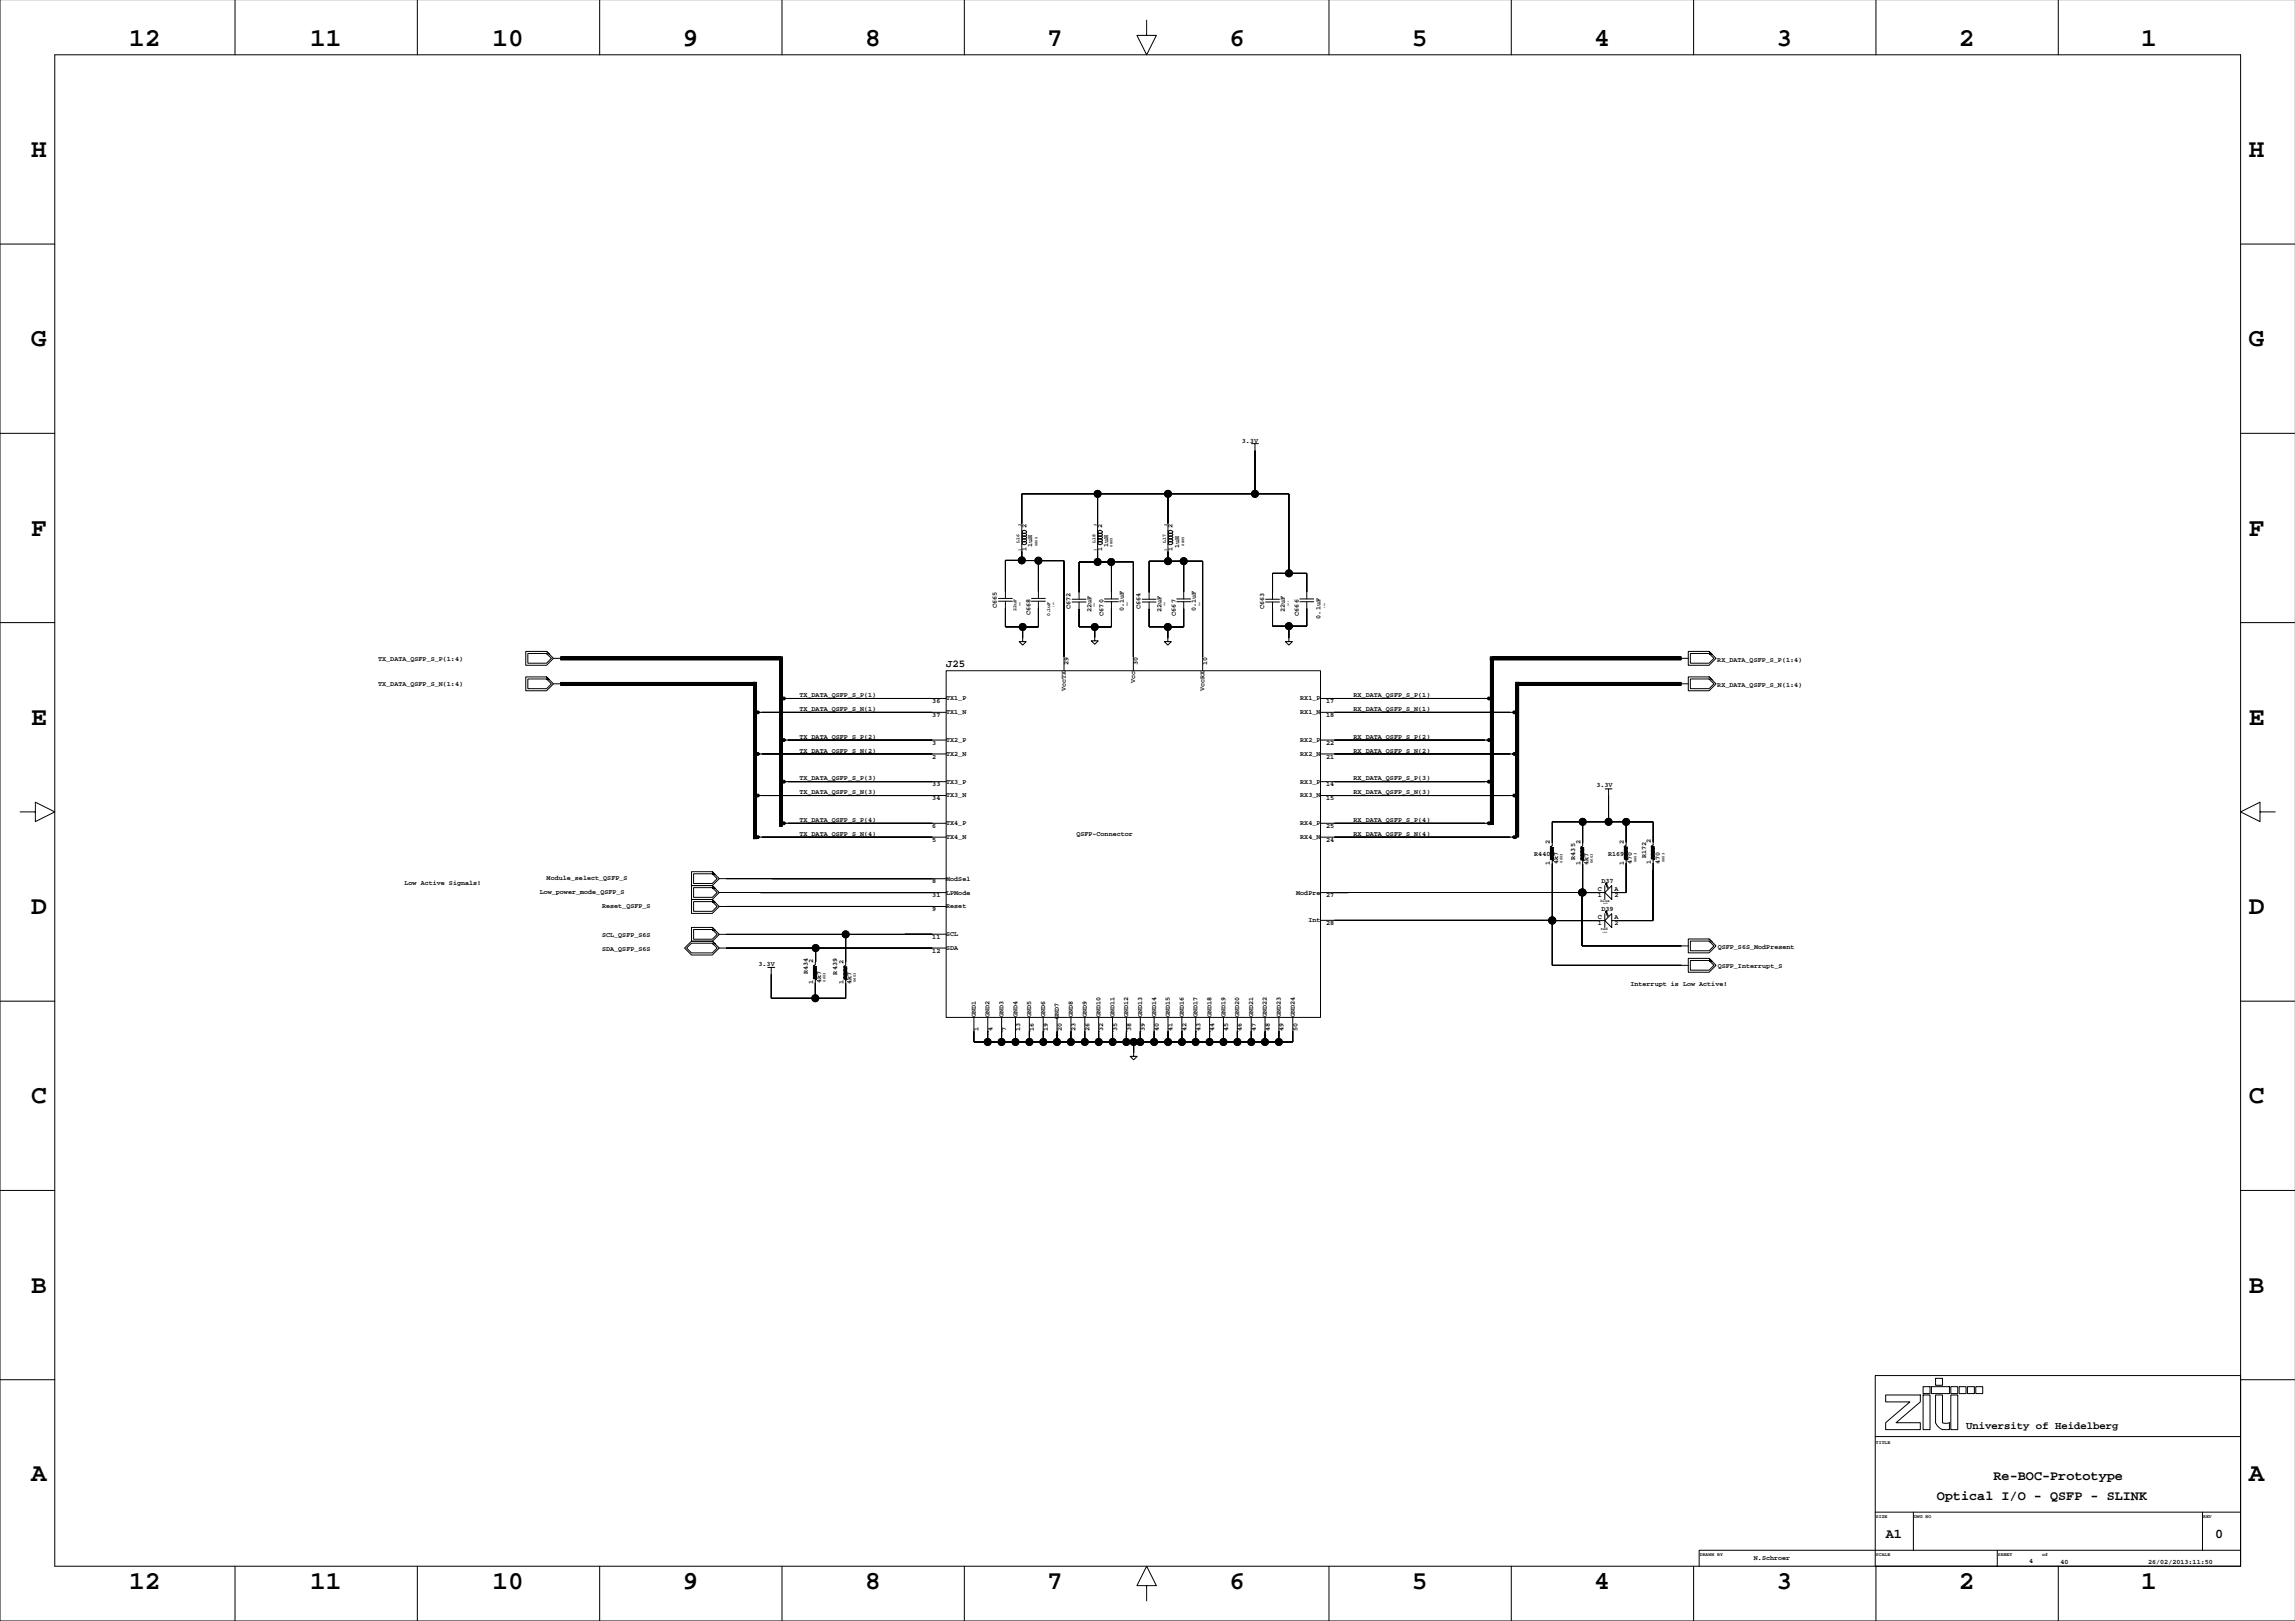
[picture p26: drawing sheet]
<svg xmlns="http://www.w3.org/2000/svg" width="841mm" height="594mm" viewBox="0 0 841 594" stroke-linecap="round" stroke-linejoin="round" font-family="sans-serif">
<defs><g id="words">
<g font-size="9.5">
<text x="47.4" y="16.9">12</text>
<text x="113.6" y="16.9">11</text>
<text x="180.4" y="16.9">10</text>
<text x="250.1" y="16.9">9</text>
<text x="316.9" y="16.9">8</text>
<text x="383.6" y="16.9">7</text>
<text x="450.4" y="16.9">6</text>
<text x="517.2" y="16.9">5</text>
<text x="584" y="16.9">4</text>
<text x="650.8" y="16.9">3</text>
<text x="717.6" y="16.9">2</text>
<text x="784.4" y="16.9">1</text>
<text x="11.4" y="57.5">H</text>
<text x="823.7" y="57.5">H</text>
<text x="11.4" y="126.9">G</text>
<text x="823.7" y="126.9">G</text>
<text x="11.4" y="196.2">F</text>
<text x="823.7" y="196.2">F</text>
<text x="11.4" y="265.5">E</text>
<text x="823.7" y="265.5">E</text>
<text x="11.4" y="334.8">D</text>
<text x="823.7" y="334.8">D</text>
<text x="11.4" y="404.2">C</text>
<text x="823.7" y="404.2">C</text>
<text x="11.4" y="473.5">B</text>
<text x="823.7" y="473.5">B</text>
<text x="11.4" y="542.3">A</text>
<text x="823.7" y="542.3">A</text>
<text x="47.4" y="582.2">12</text>
<text x="113.6" y="582.2">11</text>
<text x="180.4" y="582.2">10</text>
<text x="250.1" y="582.2">9</text>
<text x="316.9" y="582.2">8</text>
<text x="383.6" y="582.2">7</text>
<text x="450.4" y="582.2">6</text>
<text x="517.2" y="582.2">5</text>
<text x="584" y="582.2">4</text>
<text x="650.8" y="582.2">3</text>
<text x="717.6" y="582.2">2</text>
<text x="784.4" y="582.2">1</text>
</g>
<g font-size="4.9">
<text x="730.2" y="542.1">Re-BOC-Prototype</text>
<text x="709.5" y="549.4">Optical I/O - QSFP - SLINK</text>
<text x="690.8" y="563.4">A1</text>
<text x="811.4" y="563.4">0</text>
</g>
<g font-size="3.9">
<text x="346.6" y="244.3">J25</text>
<text x="720.2" y="523.5">University of Heidelberg</text>
</g>
<g font-size="2.5">
<text x="454.9" y="162.1">3.3V</text>
<text x="376" y="193.3" transform="rotate(-90 376 193.3)">2</text>
<text x="403.8" y="193.3" transform="rotate(-90 403.8 193.3)">2</text>
<text x="429.5" y="193.3" transform="rotate(-90 429.5 193.3)">2</text>
<text x="376" y="202" transform="rotate(-90 376 202)">1</text>
<text x="378" y="200.5" transform="rotate(-90 378 200.5)">1uH</text>
<text x="403.8" y="202" transform="rotate(-90 403.8 202)">1</text>
<text x="405.9" y="200.5" transform="rotate(-90 405.9 200.5)">1uH</text>
<text x="429.5" y="202" transform="rotate(-90 429.5 202)">1</text>
<text x="431.9" y="200.6" transform="rotate(-90 431.9 200.6)">1uH</text>
<text x="365.2" y="222.7" transform="rotate(-90 365.2 222.7)">C665</text>
<text x="377.5" y="225.3" transform="rotate(-90 377.5 225.3)">C668</text>
<text x="392.1" y="223" transform="rotate(-90 392.1 223)">C672</text>
<text x="399.8" y="224.1" transform="rotate(-90 399.8 224.1)">22uF</text>
<text x="404.3" y="225.5" transform="rotate(-90 404.3 225.5)">C670</text>
<text x="411.6" y="224" transform="rotate(-90 411.6 224)">0.1uF</text>
<text x="417.8" y="223" transform="rotate(-90 417.8 223)">C664</text>
<text x="425.4" y="224.1" transform="rotate(-90 425.4 224.1)">22uF</text>
<text x="430.7" y="225.5" transform="rotate(-90 430.7 225.5)">C667</text>
<text x="438.1" y="224" transform="rotate(-90 438.1 224)">0.1uF</text>
<text x="463" y="223" transform="rotate(-90 463 223)">C663</text>
<text x="470.6" y="224.1" transform="rotate(-90 470.6 224.1)">22uF</text>
<text x="475.8" y="225.5" transform="rotate(-90 475.8 225.5)">C666</text>
<text x="483.7" y="226.6" transform="rotate(-90 483.7 226.6)">0.1uF</text>
<text x="138.5" y="242.1">TX_DATA_QSFP_S_P(1:4)</text>
<text x="391.5" y="243.6" transform="rotate(-90 391.5 243.6)">29</text>
<text x="416.8" y="243.6" transform="rotate(-90 416.8 243.6)">30</text>
<text x="442.2" y="243.6" transform="rotate(-90 442.2 243.6)">10</text>
<text x="629.1" y="242.4">RX_DATA_QSFP_S_P(1:4)</text>
<text x="138.5" y="251.4">TX_DATA_QSFP_S_N(1:4)</text>
<text x="415.8" y="250.1" transform="rotate(-90 415.8 250.1)">Vcc</text>
<text x="629.1" y="251.7">RX_DATA_QSFP_S_N(1:4)</text>
<text x="292.9" y="255.3">TX_DATA_QSFP_S_P(1)</text>
<text x="341.5" y="257.6">36</text>
<text x="346.6" y="256.5">TX1_P</text>
<text x="390.4" y="253.1" transform="rotate(-90 390.4 253.1)">VccTX</text>
<text x="441.2" y="253.1" transform="rotate(-90 441.2 253.1)">VccRX</text>
<text x="476.3" y="256.5">RX1_P</text>
<text x="485.8" y="257.6">17</text>
<text x="495.8" y="255.4">RX_DATA_QSFP_S_P(1)</text>
<text x="292.9" y="260.3">TX_DATA_QSFP_S_N(1)</text>
<text x="341.5" y="262.6">37</text>
<text x="346.6" y="261.6">TX1_N</text>
<text x="476.3" y="261.6">RX1_N</text>
<text x="485.8" y="262.6">18</text>
<text x="495.8" y="260.5">RX_DATA_QSFP_S_N(1)</text>
<text x="292.9" y="270.6">TX_DATA_QSFP_S_P(2)</text>
<text x="292.9" y="275.7">TX_DATA_QSFP_S_N(2)</text>
<text x="341.5" y="272.8">3</text>
<text x="346.6" y="271.8">TX2_P</text>
<text x="476.3" y="271.8">RX2_P</text>
<text x="485.8" y="272.8">22</text>
<text x="495.8" y="270.6">RX_DATA_QSFP_S_P(2)</text>
<text x="495.8" y="275.6">RX_DATA_QSFP_S_N(2)</text>
<text x="341.5" y="277.9">2</text>
<text x="346.6" y="276.8">TX2_N</text>
<text x="476.3" y="276.8">RX2_N</text>
<text x="485.8" y="277.9">21</text>
<text x="292.9" y="285.9">TX_DATA_QSFP_S_P(3)</text>
<text x="346.6" y="287">TX3_P</text>
<text x="476.3" y="287">RX3_P</text>
<text x="495.8" y="285.7">RX_DATA_QSFP_S_P(3)</text>
<text x="292.9" y="290.9">TX_DATA_QSFP_S_N(3)</text>
<text x="341.5" y="293.1">34</text>
<text x="341.5" y="288">33</text>
<text x="346.6" y="292.1">TX3_N</text>
<text x="476.3" y="292.1">RX3_N</text>
<text x="485.8" y="293.1">15</text>
<text x="485.8" y="288">14</text>
<text x="495.8" y="290.9">RX_DATA_QSFP_S_N(3)</text>
<text x="584.8" y="288.4">3.3V</text>
<text x="292.9" y="301.1">TX_DATA_QSFP_S_P(4)</text>
<text x="341.5" y="303.3">6</text>
<text x="346.6" y="302.2">TX4_P</text>
<text x="476.3" y="302.2">RX4_P</text>
<text x="485.8" y="303.3">25</text>
<text x="495.8" y="301.2">RX_DATA_QSFP_S_P(4)</text>
<text x="292.9" y="306.2">TX_DATA_QSFP_S_N(4)</text>
<text x="341.5" y="308.3">5</text>
<text x="346.6" y="307.3">TX4_N</text>
<text x="394.3" y="306.1">QSFP-Connector</text>
<text x="476.3" y="307.3">RX4_N</text>
<text x="485.8" y="308.3">24</text>
<text x="495.8" y="306.2">RX_DATA_QSFP_S_N(4)</text>
<text x="567.8" y="309.2" transform="rotate(-90 567.8 309.2)">2</text>
<text x="578.9" y="309.3" transform="rotate(-90 578.9 309.3)">2</text>
<text x="594.8" y="309" transform="rotate(-90 594.8 309)">2</text>
<text x="604.7" y="308.9" transform="rotate(-90 604.7 308.9)">2</text>
<text x="562" y="313.6">R440</text>
<text x="567.8" y="316.8" transform="rotate(-90 567.8 316.8)">1</text>
<text x="570.7" y="316.6" transform="rotate(-90 570.7 316.6)">4k7</text>
<text x="577" y="314.9" transform="rotate(-90 577 314.9)">R435</text>
<text x="578.9" y="316.9" transform="rotate(-90 578.9 316.9)">1</text>
<text x="581.9" y="316.7" transform="rotate(-90 581.9 316.7)">4k7</text>
<text x="589.1" y="313.4">R169</text>
<text x="594.8" y="316.6" transform="rotate(-90 594.8 316.6)">1</text>
<text x="597.8" y="316.4" transform="rotate(-90 597.8 316.4)">470</text>
<text x="603" y="314.3" transform="rotate(-90 603 314.3)">R172</text>
<text x="604.7" y="316.6" transform="rotate(-90 604.7 316.6)">1</text>
<text x="608" y="316.3" transform="rotate(-90 608 316.3)">470</text>
<text x="200.2" y="322.3">Module_select_QSFP_S</text>
<text x="341.5" y="323.6">8</text>
<text x="346.6" y="322.6">ModSel</text>
<text x="586.6" y="323.3">D37</text>
<text x="148.2" y="324.3">Low Active Signals!</text>
<text x="197.7" y="327.4">Low_power_mode_QSFP_S</text>
<text x="341.5" y="328.7">31</text>
<text x="346.6" y="327.6">LPMode</text>
<text x="474.8" y="327.6">ModPre</text>
<text x="485.8" y="328.7">27</text>
<text x="585.3" y="326.3">C</text>
<text x="585.3" y="328.6">1</text>
<text x="591.4" y="326.3">A</text>
<text x="591.4" y="328.6">2</text>
<text x="220.5" y="332.5">Reset_QSFP_S</text>
<text x="341.5" y="333.7">9</text>
<text x="346.6" y="332.7">Reset</text>
<text x="586.6" y="333.6">D39</text>
<text x="479.3" y="337.8">Int</text>
<text x="485.8" y="338.8">28</text>
<text x="585.3" y="336.6">C</text>
<text x="585.3" y="338.9">1</text>
<text x="591.4" y="336.6">A</text>
<text x="591.4" y="338.9">2</text>
<text x="220.5" y="343.2">SCL_QSFP_S6S</text>
<text x="341.5" y="343.9">11</text>
<text x="346.6" y="342.9">SCL</text>
<text x="346.6" y="347.9">SDA</text>
<text x="629.2" y="347.4">QSFP_S6S_ModPresent</text>
<text x="220.5" y="348.2">SDA_QSFP_S6S</text>
<text x="277.9" y="354">3.3V</text>
<text x="297.8" y="352.8" transform="rotate(-90 297.8 352.8)">2</text>
<text x="308.9" y="352.9" transform="rotate(-90 308.9 352.9)">2</text>
<text x="341.5" y="349">12</text>
<text x="295.9" y="356.8" transform="rotate(-90 295.9 356.8)">R434</text>
<text x="306.7" y="356.9" transform="rotate(-90 306.7 356.9)">R439</text>
<text x="629.2" y="354.7">QSFP_Interrupt_S</text>
<text x="297.8" y="360.4" transform="rotate(-90 297.8 360.4)">1</text>
<text x="300.8" y="360.2" transform="rotate(-90 300.8 360.2)">4k7</text>
<text x="308.9" y="360.6" transform="rotate(-90 308.9 360.6)">1</text>
<text x="311.9" y="360.3" transform="rotate(-90 311.9 360.3)">4k7</text>
<text x="597.2" y="361.2">Interrupt is Low Active!</text>
<text x="357.4" y="372.6" transform="rotate(-90 357.4 372.6)">GND1</text>
<text x="358.4" y="377.7" transform="rotate(-90 358.4 377.7)">1</text>
<text x="362.5" y="372.6" transform="rotate(-90 362.5 372.6)">GND2</text>
<text x="363.5" y="377.7" transform="rotate(-90 363.5 377.7)">4</text>
<text x="367.6" y="372.6" transform="rotate(-90 367.6 372.6)">GND3</text>
<text x="368.6" y="377.7" transform="rotate(-90 368.6 377.7)">7</text>
<text x="372.7" y="372.6" transform="rotate(-90 372.7 372.6)">GND4</text>
<text x="373.7" y="377.7" transform="rotate(-90 373.7 377.7)">13</text>
<text x="377.7" y="372.6" transform="rotate(-90 377.7 372.6)">GND5</text>
<text x="378.8" y="377.7" transform="rotate(-90 378.8 377.7)">16</text>
<text x="382.8" y="372.6" transform="rotate(-90 382.8 372.6)">GND6</text>
<text x="383.8" y="377.7" transform="rotate(-90 383.8 377.7)">19</text>
<text x="387.9" y="373.2" transform="rotate(-90 387.9 373.2)">GND7</text>
<text x="388.9" y="377.7" transform="rotate(-90 388.9 377.7)">20</text>
<text x="393" y="372.6" transform="rotate(-90 393 372.6)">GND8</text>
<text x="394" y="377.7" transform="rotate(-90 394 377.7)">23</text>
<text x="398.1" y="372.6" transform="rotate(-90 398.1 372.6)">GND9</text>
<text x="399.1" y="377.7" transform="rotate(-90 399.1 377.7)">26</text>
<text x="403.1" y="372.6" transform="rotate(-90 403.1 372.6)">GND10</text>
<text x="404.2" y="377.7" transform="rotate(-90 404.2 377.7)">32</text>
<text x="408.2" y="372.6" transform="rotate(-90 408.2 372.6)">GND11</text>
<text x="409.2" y="377.7" transform="rotate(-90 409.2 377.7)">35</text>
<text x="413.3" y="372.6" transform="rotate(-90 413.3 372.6)">GND12</text>
<text x="414.3" y="377.7" transform="rotate(-90 414.3 377.7)">38</text>
<text x="418.4" y="372.6" transform="rotate(-90 418.4 372.6)">GND13</text>
<text x="419.4" y="377.7" transform="rotate(-90 419.4 377.7)">39</text>
<text x="423.5" y="372.6" transform="rotate(-90 423.5 372.6)">GND14</text>
<text x="424.5" y="377.7" transform="rotate(-90 424.5 377.7)">40</text>
<text x="428.5" y="372.6" transform="rotate(-90 428.5 372.6)">GND15</text>
<text x="429.5" y="377.7" transform="rotate(-90 429.5 377.7)">41</text>
<text x="433.6" y="372.6" transform="rotate(-90 433.6 372.6)">GND16</text>
<text x="434.6" y="377.7" transform="rotate(-90 434.6 377.7)">42</text>
<text x="438.7" y="372.6" transform="rotate(-90 438.7 372.6)">GND17</text>
<text x="439.7" y="377.7" transform="rotate(-90 439.7 377.7)">43</text>
<text x="443.8" y="372.6" transform="rotate(-90 443.8 372.6)">GND18</text>
<text x="444.8" y="377.7" transform="rotate(-90 444.8 377.7)">44</text>
<text x="448.9" y="372.6" transform="rotate(-90 448.9 372.6)">GND19</text>
<text x="449.9" y="377.7" transform="rotate(-90 449.9 377.7)">45</text>
<text x="453.9" y="372.6" transform="rotate(-90 453.9 372.6)">GND20</text>
<text x="454.9" y="377.7" transform="rotate(-90 454.9 377.7)">46</text>
<text x="459" y="372.6" transform="rotate(-90 459 372.6)">GND21</text>
<text x="460" y="377.7" transform="rotate(-90 460 377.7)">47</text>
<text x="464.1" y="372.6" transform="rotate(-90 464.1 372.6)">GND22</text>
<text x="465.1" y="377.7" transform="rotate(-90 465.1 377.7)">48</text>
<text x="469.2" y="372.6" transform="rotate(-90 469.2 372.6)">GND23</text>
<text x="470.2" y="377.7" transform="rotate(-90 470.2 377.7)">49</text>
<text x="474.2" y="372.6" transform="rotate(-90 474.2 372.6)">GND24</text>
<text x="475.3" y="377.7" transform="rotate(-90 475.3 377.7)">50</text>
<text x="642.5" y="571.6">N.Schroer</text>
<text x="743.3" y="572.6">4</text>
<text x="754.7" y="573">40</text>
<text x="786.9" y="573">26/02/2013:11:50</text>
</g>
<g font-size="1.8">
<text x="373.5" y="198.9" transform="rotate(-90 373.5 198.9)">L16</text>
<text x="401.2" y="198.9" transform="rotate(-90 401.2 198.9)">L18</text>
<text x="427" y="198.9" transform="rotate(-90 427 198.9)">L17</text>
<text x="372.3" y="223.8" transform="rotate(-90 372.3 223.8)">22uF</text>
<text x="384.6" y="225.7" transform="rotate(-90 384.6 225.7)">0.1uF</text>
<text x="687.2" y="528.9">TITLE</text>
<text x="687.2" y="555.8">SIZE</text>
<text x="701.1" y="555.8">DWG NO</text>
<text x="807" y="555.8">REV</text>
<text x="622.7" y="569.8">DRAWN BY</text>
<text x="687.2" y="569.8">SCALE</text>
<text x="731.9" y="569.8">SHEET</text>
<text x="748.1" y="569.8">of</text>
</g>
<g font-size="1.4">
<text x="373.9" y="192.6" transform="rotate(-90 373.9 192.6)">2</text>
<text x="401.7" y="192.6" transform="rotate(-90 401.7 192.6)">2</text>
<text x="427.5" y="192.6" transform="rotate(-90 427.5 192.6)">2</text>
<text x="373.9" y="202" transform="rotate(-90 373.9 202)">1</text>
<text x="380.1" y="200.1" transform="rotate(-90 380.1 200.1)">0805</text>
<text x="401.7" y="202" transform="rotate(-90 401.7 202)">1</text>
<text x="407.5" y="200.2" transform="rotate(-90 407.5 200.2)">0805</text>
<text x="427.5" y="202" transform="rotate(-90 427.5 202)">1</text>
<text x="433.8" y="199.8" transform="rotate(-90 433.8 199.8)">0805</text>
<text x="572.4" y="316" transform="rotate(-90 572.4 316)">0603</text>
<text x="583.5" y="316.1" transform="rotate(-90 583.5 316.1)">0603</text>
<text x="599.4" y="315.8" transform="rotate(-90 599.4 315.8)">0603</text>
<text x="609.7" y="315.8" transform="rotate(-90 609.7 315.8)">0603</text>
<text x="586.3" y="330.3">blue</text>
<text x="586.4" y="340.7">red</text>
<text x="302.4" y="359.6" transform="rotate(-90 302.4 359.6)">0603</text>
<text x="313.5" y="359.7" transform="rotate(-90 313.5 359.7)">0603</text>
</g>
<g font-size=".7">
<text x="413.1" y="222" transform="rotate(-90 413.1 222)">0603</text>
<text x="472.1" y="221.9" transform="rotate(-90 472.1 221.9)">1206</text>
<text x="373.8" y="222.1" transform="rotate(-90 373.8 222.1)">1206</text>
<text x="386.2" y="222.2" transform="rotate(-90 386.2 222.2)">0603</text>
<text x="401.1" y="222.3" transform="rotate(-90 401.1 222.3)">1206</text>
<text x="426.7" y="222" transform="rotate(-90 426.7 222)">1206</text>
<text x="439.7" y="222" transform="rotate(-90 439.7 222)">0603</text>
<text x="485.4" y="222.5" transform="rotate(-90 485.4 222.5)">0603</text>
<text x="587.2" y="331.2">1208</text>
<text x="587" y="341.7">1208</text>
</g>
</g></defs>
<g fill="none" stroke="#000" stroke-width=".37">
<path d="M0 -.1v593.8h840.7M86.1 0v20.1M152.9 0v20.1M219.7 0v20.1M286.4 0v20.1M353.2 0v20.1M420 7.4v5.6h3.6l-3.6 7.1-3.5-7.1h3.5M486.8 0v20.1M553.6 0v20.1M620.4 0v20.1M687.2 0v20.1M754 0v20.1"/>
<path d="M20.1 20.1h800.6v553.6h-800.6zM0 89.4h20.1M820.7 89.4h20M0 158.7h20.1M820.7 158.7h20M458.4 162.5h1.3v18.4M459.7 165h.1M459.7 162.5h1.3M374.3 198.4a.93 .93 0 0 0 .7 1.1 .93 .93 0 0 0 1.1-.6 .93 .93 0 0 0-1.2-.6 .93 .93 0 0 0-.6 1.1v5.9h6.1v13.9M374.3 198.4a.93 .93 0 0 1 .6-1.1 .93 .93 0 0 1 1.2 .6 .96 .96 0 0 1-1.5 .2 .96 .96 0 0 1 0-1.5 .96 .96 0 0 1 1.5 .3 .96 .96 0 0 1-1.5 .2 .96 .96 0 0 1 0-1.5 .96 .96 0 0 1 1.5 .3 .96 .96 0 0 1-1.5 .2 .96 .96 0 0 1 0-1.5 .96 .96 0 0 1 1.5 .2 .93 .93 0 0 1-1.1 .6 .93 .93 0 0 1-.7-1.1v-13.4h97.9v29.1M402.1 198.4a.93 .93 0 0 0 .6 1.1 .93 .93 0 0 0 1.1-.6 .93 .93 0 0 0-1.1-.6 .93 .93 0 0 0-.6 1.1v6.4M402.1 180.9v13.4a.93 .93 0 0 0 .6 1.1 .93 .93 0 0 0 1.1-.6 .96 .96 0 0 0-1.4-.2 .96 .96 0 0 0 0 1.5 .96 .96 0 0 0 1.4-.2 .96 .96 0 0 0-1.4-.3 .96 .96 0 0 0 0 1.5 .96 .96 0 0 0 1.4-.2 .96 .96 0 0 0-1.4-.3 .96 .96 0 0 0 0 1.5 .96 .96 0 0 0 1.4-.2 .93 .93 0 0 0-1.1-.6 .93 .93 0 0 0-.6 1.1"/>
<path d="M427.8 198.4a.93 .93 0 0 0 .7 1.1 .93 .93 0 0 0 1.1-.6 .93 .93 0 0 0-1.1-.6 .93 .93 0 0 0-.7 1.1v6.1M427.8 180.9v13.4a.93 .93 0 0 0 .7 1.1 .93 .93 0 0 0 1.1-.6 .96 .96 0 0 0-1.4-.2 .96 .96 0 0 0 0 1.5 .96 .96 0 0 0 1.4-.2 .96 .96 0 0 0-1.4-.3 .96 .96 0 0 0 0 1.5 .96 .96 0 0 0 1.4-.2 .96 .96 0 0 0-1.4-.3 .96 .96 0 0 0 0 1.5 .96 .96 0 0 0 1.4-.2 .93 .93 0 0 0-1.1-.6 .93 .93 0 0 0-.7 1.1M365.7 219.2h5.1M374.3 205.2h-6v14M377.8 219.2h5.1M380.4 205.4h9.4v40.3M392.7 219.5h5.1M395.3 215.1h.1M404.6 219.4h5.1M407 205.8h8.1v39.9M407.1 219.4v-13.6h-11.8v13.7M418.4 219.5h5.1"/>
<path d="M420.9 219.5v-14h19.6v40.2M431.1 219.4h5M433.6 205.5v13.9M463.6 219.5h5.1M476.1 219.4h5.1M478.7 219.4v-9.4h-12.6v9.5M0 228h20.1M200.2 239.4l.3 .2-.3-.2h-6.9v3.5h6.9l1.8-1.8-1.5-1.5M200.2 238.6l1 1-1-1h-7.6v5.1h7.6l2.5-2.6-1.5-1.5M365.7 220.2h5.1M368.3 220.2v9.4h6.3v5.4h-1.3l1.3 1.3 1.3-1.3h-1.3M374.6 233.7h.1"/>
<path d="M377.8 220.2h5.1M380.4 220.2v9.4h-5.8M392.7 220.5h5.1M395.3 220.5v9.1h5.7v5.1h-1.3l1.3 1.3 1.3-1.3h-1.3M401 233.4h.1M404.6 220.4h5.1M407.1 220.4v9.2h-6.1M418.4 220.5h5.1M420.9 220.5v9.1h6.9v5.4h-1.3l1.3 1.3 1.3-1.3h-1.3M427.8 233.7h.1M431.1 220.4h5M433.6 220.4v9.2h-5.8"/>
<path d="M463.6 220.5h5.1M472.1 233.7h.1M472.1 229.3v5.7h-1.2l1.2 1.3 1.3-1.3h-1.3M476.1 220.4h5.1M478.7 220.4v8.9h-12.6v-8.8M626 239.4l.3 .2-.3-.2h-6.8v3.5h6.8l1.8-1.8-1.5-1.5M626 238.6l1.1 1-1.1-1h-7.6v5.1h7.6l2.6-2.6-1.5-1.5M820.7 228h20M200.2 248.7l.3 .2-.3-.2h-6.9v3.5h6.9l1.8-1.7-1.5-1.6M200.2 247.9l1 1-1-1h-7.6v5.1h7.6l2.5-2.5-1.5-1.6M202.7 241.1h2.6M202.7 250.5h2.6"/>
<path d="M205.3 241.1h.1M205.3 250.5h.1M287.8 255.8h58.8M288.6 255.8h.1M346.6 245.7h137.1v126.9h-137.1zM483.7 255.8h61M543.9 255.8h.1M615.9 241.1h.1M615.9 250.5h.1M615.9 241.1h2.5M615.9 250.5h2.5M626 248.7l.3 .2-.3-.2h-6.8v3.5h6.8l1.8-1.7-1.5-1.6"/>
<path d="M626 247.9l1.1 1-1.1-1h-7.6v5.1h7.6l2.6-2.5-1.5-1.6M278.3 276.1h68.3M278.3 260.9h68.3M279.1 276.1h.1M279.1 260.9h.1M287.8 271.1h58.8M288.6 271.1h.1M483.7 276.1h70.3M483.7 271.1h61M483.7 260.9h70.3M543.9 271.1h.1M553.2 276.1h.1"/>
<path d="M553.2 260.9h.1M7.4 297.4h5.6v-3.6l7.1 3.6-7.1 3.5v-3.5M278.3 291.4h68.3M279.1 291.4h.1M287.8 286.3h58.8M288.6 286.3h.1M483.7 286.3h61M483.7 291.4h70.3M543.9 286.3h.1M553.2 291.4h.1M588 288.9h1.2v12.1M589.2 291.5h.1"/>
<path d="M589.2 288.9h1.3M827.9 297.4v-3.6l-7.2 3.6 7.2 3.5v-3.5h5.5M260.9 319.3l1 1-1-1h-7.6v5.1h7.6l2.6-2.6-1.6-1.5M278.3 306.6h68.3M279.1 306.6h.1M287.8 301.5h58.8M288.6 301.5h.1M483.7 306.6h70.3M483.7 301.5h61M543.9 301.5h.1M553.2 306.6h.1M579.7 301v8.8l-.7 .5 1.2 .3-1.2 .2 1.2 .3-1.2 .2 1.2 .3-1.2 .3 1.2 .2-1.2 .3 1.2 .2-1.2 .3 1.2 .2-1.2 .3 1.2 .2-1.2 .3 1.2 .2-1.2 .3 1.2 .3-1.2 .2 1.2 .3-.5 .2 .1 11.5"/>
<path d="M595.7 301v8.5l-.8 .5 1.3 .3-1.3 .3 1.3 .2-1.3 .3 1.3 .2-1.3 .3 1.3 .2-1.3 .3 1.3 .2-1.3 .3 1.3 .2-1.3 .3 1.3 .2-1.3 .3 1.3 .3-1.3 .2 1.3 .3-1.3 .2 1.3 .3-.5 .2v11.8h-5.3M605.6 305.9h.1M260.9 339.7l1 1-1-1h-7.6v5.1h7.6l2.6-2.6-1.6-1.5M260.9 320l.3 .3-.3-.3h-6.8v3.6h6.8l1.8-1.8-1.5-1.5M260.9 325.1l.3 .3-.3-.3h-6.8v3.6h6.8l1.8-1.8-1.5-1.5M260.9 324.4l1 1-1-1h-7.6v5h7.6l2.6-2.5-1.6-1.5M260.9 330.2l.3 .3-.3-.3h-6.8v3.6h6.8l1.8-1.8-1.5-1.5M260.9 329.5l1 1-1-1h-7.6v5.1h7.6l2.6-2.6-1.6-1.5M263.5 321.8l83.1 .1M263.5 326.9h83.1M263.5 332h83.1M266 321.8h.1"/>
<path d="M266 326.9h.1M266 332h.1M278.5 326.9h.1M483.7 337.1h84.9M493.9 326.9h.1M568.6 337.2h19.2M579.5 326.9v19.6h38.9M580.2 326.9h.1M587.8 337.2l2.6-2.5v5zM587.8 326.9l2.6-2.5v5.1zM587.8 326.9h-104.1M587.8 324.4v5.1"/>
<path d="M587.8 334.7v5M588.1 333.9l.8 1.8M588.1 323.6l.8 1.8M588.4 333.6l.7 1.8M588.4 323.4l.7 1.7M590.4 337.2h15.1l.1-22.1 .5-.3-1.3-.2 1.3-.3-1.3-.3 1.3-.2-1.3-.3 1.3-.2-1.3-.3 1.3-.2-1.3-.3 1.3-.2-1.3-.3 1.3-.2-1.3-.3 1.3-.2-1.3-.3 1.3-.3-1.3-.2 1.3-.3-1.3-.2 .8-.5v-8.5h-37v8.7l-.8 .5 1.3 .3-1.3 .2 1.3 .3-1.3 .2 1.3 .3-1.3 .2 1.3 .3-1.3 .2 1.3 .3-1.3 .3 1.3 .2-1.3 .3 1.3 .2-1.3 .3 1.3 .2-1.3 .3 1.3 .2-1.3 .3 1.3 .2-.5 .3v38.3h49.8M260.9 344.7l1 1-1-1h-7.6l-2.5 2.6 2.5 2.5h7.6l2.6-2.5-1.6-1.6M260.9 345.5l.3 .2-.3-.2h-7.6l-1.8 1.8 1.8 1.7h7.6l1.8-1.7-1.5-1.6M260.9 340.5l.3 .2-.3-.2h-6.8v3.5h6.8l1.8-1.8-1.5-1.5M263.5 347.3h83.1M266 347.3h.1M266 342.2h.1"/>
<path d="M282.5 356.9h.1M282.5 354.3h1.3M298.8 347.3v5l-.2 1-.7 .5 1.2 .3-1.2 .3 1.2 .2-1.2 .3 1.2 .2-1.2 .3 1.2 .2-1.2 .3 1.2 .2-1.2 .3 1.2 .2-1.2 .3 1.2 .2-1.2 .3 1.2 .3-1.2 .2 1.2 .3-1.2 .2 1.2 .3-.5 .2v6.7M309.8 342.2v11.3l-.8 .5 1.3 .2-1.3 .3 1.3 .2-1.3 .3 1.3 .2-1.3 .3 1.3 .2-1.3 .3 1.3 .2-1.3 .3 1.3 .3-1.3 .2 1.3 .3-1.3 .2 1.3 .3-1.3 .2 1.3 .3-1.3 .2 1.3 .3-.5 .2v6.6h-27.3v-11.3h-1.3M346.6 342.2h-83.1M615.9 346.5h.1M615.9 353.6h.1M626 344.7l.3 .2-.3-.2h-6.8v3.5h6.8l1.8-1.7-1.5-1.6M626 343.9l1.1 1-1.1-1h-7.6v5.1h7.6l2.6-2.5-1.5-1.6M626 351.8l.3 .2-.3-.2h-6.8v3.5h6.8l1.8-1.7-1.5-1.6M626 351l1.1 1-1.1-1h-7.6v5.1h7.6l2.6-2.5-1.5-1.6M0 366.7h20.1"/>
<path d="M356.7 372.6v9h116.9v-9M361.8 377.7h.1M361.8 372.6v5.1M361.8 377.7v3.9M366.9 377.7h.1M366.9 372.6v5.1M366.9 377.7v3.9M372 372.6v9M377.1 377.7h.1M377.1 372.6v5.1M377.1 377.7v3.9M382.1 377.7h.1"/>
<path d="M382.1 372.6v5.1M382.1 377.7l.1 3.9M387.2 377.7h.1M387.2 372.6v5.1M387.2 377.7v3.9M392.3 377.7h.1M392.3 372.6v5.1M392.3 377.7v3.9M397.4 372.6v9M402.4 377.7h.1M402.4 372.6v5.1M402.4 377.7l.1 3.9"/>
<path d="M407.5 377.7h.1M407.5 372.6v5.1M407.5 377.7l.1 3.9M412.6 377.7h.1M412.6 372.6v5.1M412.6 377.7v3.9M417.7 377.7h.1M417.7 372.6v5.1M417.7 377.7v3.9M422.8 372.6v9M427.8 377.7h.1M427.8 372.6v5.1"/>
<path d="M427.8 377.7l.1 3.9M432.9 377.7h.1M432.9 372.6v5.1M432.9 377.7l.1 3.9M438 377.7h.1M438 372.6v5.1M438 377.7v3.9M443.1 377.7h.1M443.1 372.6v5.1M443.1 377.7v3.9M448.2 372.6v9M453.2 377.7h.1"/>
<path d="M453.2 372.6v5.1M453.2 377.7l.1 3.9M458.3 377.7h.1M458.3 372.6v5.1M458.3 377.7l.1 3.9M463.4 377.7h.1M463.4 372.6v5.1M463.4 377.7v3.9M468.5 377.7h.1M468.5 372.6v5.1M468.5 377.7v3.9M820.7 366.7h20"/>
<path d="M415.3 385.6h.1M415.3 381.6v5.3h-1.3l1.3 1.3 1.2-1.3h-1.2M0 436h20.1M820.7 436h20M0 505.4h20.1M686.9 503.8h133.8v69.9h-133.8zM690.7 510.9h12.7v2.6l-8.9 7.6h8.9v2.5h-12.7v-2.5l8.9-7.6h-8.9zM704.4 510.9h2.6v12.7h-2.6zM704.4 507.9h2.6v2.5h-2.6zM707.5 507.9h6.6v2.5h-6.6zM709 510.9h2.5v10.2l1.1 .2 1.5-.2v2.5h-2.6l-.5-.2-1-.8-1-1.5zM709 504.8h2.5v2.6h-2.5z"/>
<path d="M714.6 510.9h2.5v12.7h-2.5zM714.6 507.9h2.5v2.5h-2.5zM717.6 507.9h2.6v2.5h-2.6zM720.7 507.9h2.5v2.5h-2.5zM723.7 507.9h2.6v2.5h-2.6zM820.7 505.4h20M686.9 526.2h133.8M686.9 553.9h133.8M700.9 553.9v13.9M806.8 553.9v13.9M86.1 573.7v20M152.9 573.7v20"/>
<path d="M219.7 573.7v20M286.4 573.7v20M353.2 573.7v20M486.8 573.7v20M553.6 573.7v20M620.4 573.7v20M687.2 573.7v20M731.6 567.8v5.9M754 573.7v20M820.7 567.8h-198.3v5.9M420 580.8h3.6l-3.6-7.1-3.5 7.1h3.5v5.6"/>
<circle cx="402.1" cy="180.9" r="1.27"/>
<circle cx="427.8" cy="180.9" r="1.27"/>
<circle cx="459.7" cy="180.9" r="1.27"/>
<circle cx="374.3" cy="205.2" r="1.27"/>
<circle cx="380.4" cy="205.4" r="1.27"/>
<circle cx="402.1" cy="205.8" r="1.27"/>
<circle cx="407" cy="205.8" r="1.27"/>
<circle cx="427.8" cy="205.5" r="1.27"/>
<circle cx="433.6" cy="205.5" r="1.27"/>
<circle cx="472.2" cy="210" r="1.27"/>
<circle cx="374.6" cy="229.6" r="1.27"/>
<circle cx="401" cy="229.6" r="1.27"/>
<circle cx="427.8" cy="229.6" r="1.27"/>
<circle cx="472.1" cy="229.3" r="1.27"/>
<circle cx="579.7" cy="301" r="1.27"/>
<circle cx="589.2" cy="301" r="1.27"/>
<circle cx="595.7" cy="301" r="1.27"/>
<circle cx="568.6" cy="337.1" r="1.27"/>
<circle cx="568.6" cy="337.2" r="1.27"/>
<circle cx="579.5" cy="326.9" r="1.27"/>
<circle cx="579.7" cy="326.9" r="1.27"/>
<circle cx="298.8" cy="347.3" r="1.27"/>
<circle cx="309.8" cy="342.2" r="1.27"/>
<circle cx="298.6" cy="365.6" r="1.27"/>
<circle cx="361.8" cy="381.6" r="1.27"/>
<circle cx="366.9" cy="381.6" r="1.27"/>
<circle cx="372" cy="381.6" r="1.27"/>
<circle cx="377.1" cy="381.6" r="1.27"/>
<circle cx="382.2" cy="381.6" r="1.27"/>
<circle cx="387.2" cy="381.6" r="1.27"/>
<circle cx="392.3" cy="381.6" r="1.27"/>
<circle cx="397.4" cy="381.6" r="1.27"/>
<circle cx="402.5" cy="381.6" r="1.27"/>
<circle cx="407.6" cy="381.6" r="1.27"/>
<circle cx="412.6" cy="381.6" r="1.27"/>
<circle cx="415.3" cy="381.6" r="1.27"/>
<circle cx="417.7" cy="381.6" r="1.27"/>
<circle cx="422.8" cy="381.6" r="1.27"/>
<circle cx="427.9" cy="381.6" r="1.27"/>
<circle cx="433" cy="381.6" r="1.27"/>
<circle cx="438" cy="381.6" r="1.27"/>
<circle cx="443.1" cy="381.6" r="1.27"/>
<circle cx="448.2" cy="381.6" r="1.27"/>
<circle cx="453.3" cy="381.6" r="1.27"/>
<circle cx="458.4" cy="381.6" r="1.27"/>
<circle cx="463.4" cy="381.6" r="1.27"/>
<circle cx="468.5" cy="381.6" r="1.27"/>
</g>
<g fill="#000" stroke="#000" stroke-width=".37">
<path d="M459.7 165v15.9z" fill-rule="evenodd"/>
<path d="M374.3 180.9v10.9z" fill-rule="evenodd"/>
<path d="M374.3 180.9h27.8z" fill-rule="evenodd"/>
<path d="M402.1 180.9v10.9z" fill-rule="evenodd"/>
<path d="M427.8 180.9v10.9z" fill-rule="evenodd"/>
<path d="M402.1 180.9h25.7z" fill-rule="evenodd"/>
<path d="M427.8 180.9h31.9z" fill-rule="evenodd"/>
<path d="M472.2 180.9v29.1z" fill-rule="evenodd"/>
<path d="M459.7 180.9h12.5z" fill-rule="evenodd"/>
<path d="M368.3 205.2v11.5z" fill-rule="evenodd"/>
<path d="M374.3 202v3.2z" fill-rule="evenodd"/>
<path d="M368.3 205.2h6z" fill-rule="evenodd"/>
<path d="M374.3 205.3h6.1z" fill-rule="evenodd"/>
<path d="M380.4 205.4v11.3z" fill-rule="evenodd"/>
<path d="M389.8 205.4v35.2z" fill-rule="evenodd"/>
<path d="M380.4 205.4h9.4z" fill-rule="evenodd"/>
<path d="M395.3 205.8v9.3z" fill-rule="evenodd"/>
<path d="M395.3 215.1v1.8z" fill-rule="evenodd"/>
<path d="M402.1 202v3.8z" fill-rule="evenodd"/>
<path d="M395.3 205.8h6.8z" fill-rule="evenodd"/>
<path d="M402.1 205.8h4.9z" fill-rule="evenodd"/>
<path d="M407.1 205.8v11z" fill-rule="evenodd"/>
<path d="M415.1 205.8v34.8z" fill-rule="evenodd"/>
<path d="M407 205.8h8.1z" fill-rule="evenodd"/>
<path d="M420.9 205.5v11.4z" fill-rule="evenodd"/>
<path d="M427.8 202v3.5z" fill-rule="evenodd"/>
<path d="M420.9 205.5h6.9z" fill-rule="evenodd"/>
<path d="M427.8 205.5h5.8z" fill-rule="evenodd"/>
<path d="M433.6 205.5v11.3z" fill-rule="evenodd"/>
<path d="M440.5 205.5v35.1z" fill-rule="evenodd"/>
<path d="M433.6 205.5h6.9z" fill-rule="evenodd"/>
<path d="M466.1 210v6.9z" fill-rule="evenodd"/>
<path d="M466.1 210h6.1z" fill-rule="evenodd"/>
<path d="M478.7 210v6.8z" fill-rule="evenodd"/>
<path d="M472.2 210h6.5z" fill-rule="evenodd"/>
<path d="M368.3 222.7v6.9z" fill-rule="evenodd"/>
<path d="M368.3 229.6h6.3z" fill-rule="evenodd"/>
<path d="M374.6 229.6v4.1z" fill-rule="evenodd"/>
<path d="M380.4 222.7v6.9z" fill-rule="evenodd"/>
<path d="M374.6 229.6h5.8z" fill-rule="evenodd"/>
<path d="M395.3 223v6.6z" fill-rule="evenodd"/>
<path d="M401 229.6v3.8z" fill-rule="evenodd"/>
<path d="M395.3 229.6h5.7z" fill-rule="evenodd"/>
<path d="M407.1 222.9v6.7z" fill-rule="evenodd"/>
<path d="M401 229.6h6.1z" fill-rule="evenodd"/>
<path d="M420.9 223v6.6z" fill-rule="evenodd"/>
<path d="M420.9 229.6h6.9z" fill-rule="evenodd"/>
<path d="M427.8 229.6v4.1z" fill-rule="evenodd"/>
<path d="M433.6 222.9v6.7z" fill-rule="evenodd"/>
<path d="M427.8 229.6h5.8z" fill-rule="evenodd"/>
<path d="M466.1 223v6.3z" fill-rule="evenodd"/>
<path d="M466.1 229.3h6z" fill-rule="evenodd"/>
<path d="M472.1 229.3v4.4z" fill-rule="evenodd"/>
<path d="M478.7 222.9v6.4z" fill-rule="evenodd"/>
<path d="M472.1 229.3h6.6z" fill-rule="evenodd"/>
<path d="M276 249.9h1.1v1.1h-1.1z" fill-rule="evenodd"/>
<path d="M285.5 240.6h1.1v1.1h-1.1z" fill-rule="evenodd"/>
<path d="M286.6 255.3h.7l.5 .5-.5 .5h-.7l-.5-.5z" fill-rule="evenodd"/>
<path d="M288.6 255.8h52.9z" fill-rule="evenodd"/>
<path d="M488.8 255.8h55.1z" fill-rule="evenodd"/>
<path d="M544.7 255.8l.5-.5h.7l.6 .5-.6 .5h-.7z" fill-rule="evenodd"/>
<path d="M545.9 240.6h1.1v1.1h-1.1z" fill-rule="evenodd"/>
<path d="M555.2 249.9h1.1v1.1h-1.1z" fill-rule="evenodd"/>
<path d="M276.5 276.1l.5-.5h.8l.5 .5-.5 .6h-.8z" fill-rule="evenodd"/>
<path d="M276.5 260.9l.5-.5h.8l.5 .5-.5 .5h-.8z" fill-rule="evenodd"/>
<path d="M286.6 270.6h.7l.5 .5-.5 .5h-.7l-.5-.5z" fill-rule="evenodd"/>
<path d="M288.6 271.1h52.9z" fill-rule="evenodd"/>
<path d="M279.1 276.1h62.4z" fill-rule="evenodd"/>
<path d="M279.1 260.9h62.4z" fill-rule="evenodd"/>
<path d="M488.8 271.1h55.1z" fill-rule="evenodd"/>
<path d="M544.7 271.1l.5-.5h.7l.6 .5-.6 .5h-.7z" fill-rule="evenodd"/>
<path d="M488.8 260.9h64.4z" fill-rule="evenodd"/>
<path d="M488.8 276.1h64.4z" fill-rule="evenodd"/>
<path d="M554.5 275.6h.8l.5 .5-.5 .6h-.8l-.5-.6z" fill-rule="evenodd"/>
<path d="M554.5 260.4h.8l.5 .5-.5 .5h-.8l-.5-.5z" fill-rule="evenodd"/>
<path d="M276.5 291.4l.5-.5h.8l.5 .5-.5 .5h-.8z" fill-rule="evenodd"/>
<path d="M286.1 286.3l.5-.5h.7l.5 .5-.5 .5h-.7z" fill-rule="evenodd"/>
<path d="M288.6 286.3h52.9z" fill-rule="evenodd"/>
<path d="M279.1 291.4h62.4z" fill-rule="evenodd"/>
<path d="M488.8 286.3h55.1z" fill-rule="evenodd"/>
<path d="M544.7 286.3l.5-.5h.7l.6 .5-.6 .5h-.7z" fill-rule="evenodd"/>
<path d="M488.8 291.4h64.4z" fill-rule="evenodd"/>
<path d="M554.5 290.9h.8l.5 .5-.5 .5h-.8l-.5-.5z" fill-rule="evenodd"/>
<path d="M589.2 291.5v9.5z" fill-rule="evenodd"/>
<path d="M276.5 306.6l.5-.5h.8l.5 .5-.5 .5h-.8z" fill-rule="evenodd"/>
<path d="M286.1 301.5l.5-.5h.7l.5 .5-.5 .5h-.7z" fill-rule="evenodd"/>
<path d="M288.6 301.5h52.9z" fill-rule="evenodd"/>
<path d="M279.1 306.6h62.4z" fill-rule="evenodd"/>
<path d="M488.8 301.5h55.1z" fill-rule="evenodd"/>
<path d="M544.7 301.5l.5-.5h.7l.6 .5-.6 .5h-.7z" fill-rule="evenodd"/>
<path d="M488.8 306.6h64.4z" fill-rule="evenodd"/>
<path d="M554.5 306.1h.8l.5 .5-.5 .5h-.8l-.5-.5z" fill-rule="evenodd"/>
<path d="M568.6 316.3v20.8z" fill-rule="evenodd"/>
<path d="M568.6 301v7.7z" fill-rule="evenodd"/>
<path d="M579.7 301v7.8z" fill-rule="evenodd"/>
<path d="M568.6 301h11.1z" fill-rule="evenodd"/>
<path d="M579.7 316.4v10.5z" fill-rule="evenodd"/>
<path d="M579.7 301h9.5z" fill-rule="evenodd"/>
<path d="M589.2 301h6.5z" fill-rule="evenodd"/>
<path d="M595.7 301v7.5z" fill-rule="evenodd"/>
<path d="M595.7 316.1v10.8z" fill-rule="evenodd"/>
<path d="M605.5 318.6v18.6z" fill-rule="evenodd"/>
<path d="M605.6 305.9v2.6z" fill-rule="evenodd"/>
<path d="M605.6 316.1v2.5z" fill-rule="evenodd"/>
<path d="M605.6 301v4.9z" fill-rule="evenodd"/>
<path d="M595.7 301h9.9z" fill-rule="evenodd"/>
<path d="M266 326.9h12.5z" fill-rule="evenodd"/>
<path d="M266 321.8h16.8z" fill-rule="evenodd"/>
<path d="M282.8 321.9h58.7z" fill-rule="evenodd"/>
<path d="M278.5 326.9h63z" fill-rule="evenodd"/>
<path d="M266 332h75.5z" fill-rule="evenodd"/>
<path d="M488.8 326.9h5.1z" fill-rule="evenodd"/>
<path d="M568.6 337.2v16.4z" fill-rule="evenodd"/>
<path d="M488.8 337.1h79.8z" fill-rule="evenodd"/>
<path d="M579.5 326.9v19.6z" fill-rule="evenodd"/>
<path d="M493.9 326.9h85.6z" fill-rule="evenodd"/>
<path d="M579.5 326.9h.2z" fill-rule="evenodd"/>
<path d="M579.8 326.9h.4z" fill-rule="evenodd"/>
<path d="M568.6 337.2h16.7z" fill-rule="evenodd"/>
<path d="M580.2 326.9h5.1z" fill-rule="evenodd"/>
<path d="M592.9 326.9h2.8z" fill-rule="evenodd"/>
<path d="M592.9 337.2h12.6z" fill-rule="evenodd"/>
<path d="M282.5 356.9v8.7z" fill-rule="evenodd"/>
<path d="M298.6 359.9v5.7z" fill-rule="evenodd"/>
<path d="M298.8 347.3v5z" fill-rule="evenodd"/>
<path d="M266 347.3h32.8z" fill-rule="evenodd"/>
<path d="M309.8 342.2v10.2z" fill-rule="evenodd"/>
<path d="M266 342.2h43.8z" fill-rule="evenodd"/>
<path d="M309.8 342.2h21.6z" fill-rule="evenodd"/>
<path d="M298.8 347.3h42.7z" fill-rule="evenodd"/>
<path d="M331.4 342.2h10.1z" fill-rule="evenodd"/>
<path d="M568.6 353.6h47.3z" fill-rule="evenodd"/>
<path d="M579.5 346.5h36.4z" fill-rule="evenodd"/>
<path d="M282.5 365.6h16.1z" fill-rule="evenodd"/>
<path d="M309.8 360.1v5.5z" fill-rule="evenodd"/>
<path d="M298.6 365.6h11.2z" fill-rule="evenodd"/>
<path d="M356.7 377.7v3.9z" fill-rule="evenodd"/>
<path d="M361.8 377.7v3.9z" fill-rule="evenodd"/>
<path d="M366.9 377.7v3.9z" fill-rule="evenodd"/>
<path d="M372 377.7v3.9z" fill-rule="evenodd"/>
<path d="M377.1 377.7v3.9z" fill-rule="evenodd"/>
<path d="M382.1 377.7l.1 3.9z" fill-rule="evenodd"/>
<path d="M387.2 377.7v3.9z" fill-rule="evenodd"/>
<path d="M392.3 377.7v3.9z" fill-rule="evenodd"/>
<path d="M397.4 377.7v3.9z" fill-rule="evenodd"/>
<path d="M402.4 377.7l.1 3.9z" fill-rule="evenodd"/>
<path d="M407.5 377.7l.1 3.9z" fill-rule="evenodd"/>
<path d="M412.6 377.7v3.9z" fill-rule="evenodd"/>
<path d="M417.7 377.7v3.9z" fill-rule="evenodd"/>
<path d="M422.8 377.7v3.9z" fill-rule="evenodd"/>
<path d="M427.8 377.7l.1 3.9z" fill-rule="evenodd"/>
<path d="M432.9 377.7l.1 3.9z" fill-rule="evenodd"/>
<path d="M438 377.7v3.9z" fill-rule="evenodd"/>
<path d="M443.1 377.7v3.9z" fill-rule="evenodd"/>
<path d="M448.2 377.7v3.9z" fill-rule="evenodd"/>
<path d="M453.2 377.7l.1 3.9z" fill-rule="evenodd"/>
<path d="M458.3 377.7l.1 3.9z" fill-rule="evenodd"/>
<path d="M463.4 377.7v3.9z" fill-rule="evenodd"/>
<path d="M468.5 377.7v3.9z" fill-rule="evenodd"/>
<path d="M473.6 377.7v3.9z" fill-rule="evenodd"/>
<path d="M356.7 381.6h5.1z" fill-rule="evenodd"/>
<path d="M361.8 381.6h5.1z" fill-rule="evenodd"/>
<path d="M366.9 381.6h5.1z" fill-rule="evenodd"/>
<path d="M372 381.6h5.1z" fill-rule="evenodd"/>
<path d="M377.1 381.6h5.1z" fill-rule="evenodd"/>
<path d="M382.2 381.6h5z" fill-rule="evenodd"/>
<path d="M387.2 381.6h5.1z" fill-rule="evenodd"/>
<path d="M392.3 381.6h5.1z" fill-rule="evenodd"/>
<path d="M397.4 381.6h5.1z" fill-rule="evenodd"/>
<path d="M402.5 381.6h5.1z" fill-rule="evenodd"/>
<path d="M407.6 381.6h5z" fill-rule="evenodd"/>
<path d="M415.3 381.6v4z" fill-rule="evenodd"/>
<path d="M412.6 381.6h2.7z" fill-rule="evenodd"/>
<path d="M415.3 381.6h2.4z" fill-rule="evenodd"/>
<path d="M417.7 381.6h5.1z" fill-rule="evenodd"/>
<path d="M422.8 381.6h5.1z" fill-rule="evenodd"/>
<path d="M427.9 381.6h5.1z" fill-rule="evenodd"/>
<path d="M433 381.6h5z" fill-rule="evenodd"/>
<path d="M438 381.6h5.1z" fill-rule="evenodd"/>
<path d="M443.1 381.6h5.1z" fill-rule="evenodd"/>
<path d="M448.2 381.6h5.1z" fill-rule="evenodd"/>
<path d="M453.3 381.6h5.1z" fill-rule="evenodd"/>
<path d="M458.4 381.6h5z" fill-rule="evenodd"/>
<path d="M463.4 381.6h5.1z" fill-rule="evenodd"/>
<path d="M468.5 381.6h5.1z" fill-rule="evenodd"/>
<circle cx="402.1" cy="180.9" r="1.27"/>
<circle cx="427.8" cy="180.9" r="1.27"/>
<circle cx="459.7" cy="180.9" r="1.27"/>
<circle cx="374.3" cy="205.2" r="1.27"/>
<circle cx="380.4" cy="205.4" r="1.27"/>
<circle cx="402.1" cy="205.8" r="1.27"/>
<circle cx="407" cy="205.8" r="1.27"/>
<circle cx="427.8" cy="205.5" r="1.27"/>
<circle cx="433.6" cy="205.5" r="1.27"/>
<circle cx="472.2" cy="210" r="1.27"/>
<circle cx="374.6" cy="229.6" r="1.27"/>
<circle cx="401" cy="229.6" r="1.27"/>
<circle cx="427.8" cy="229.6" r="1.27"/>
<circle cx="472.1" cy="229.3" r="1.27"/>
<circle cx="579.7" cy="301" r="1.27"/>
<circle cx="589.2" cy="301" r="1.27"/>
<circle cx="595.7" cy="301" r="1.27"/>
<circle cx="568.6" cy="337.1" r="1.27"/>
<circle cx="568.6" cy="337.2" r="1.27"/>
<circle cx="579.5" cy="326.9" r="1.27"/>
<circle cx="579.7" cy="326.9" r="1.27"/>
<circle cx="298.8" cy="347.3" r="1.27"/>
<circle cx="309.8" cy="342.2" r="1.27"/>
<circle cx="298.6" cy="365.6" r="1.27"/>
<circle cx="361.8" cy="381.6" r="1.27"/>
<circle cx="366.9" cy="381.6" r="1.27"/>
<circle cx="372" cy="381.6" r="1.27"/>
<circle cx="377.1" cy="381.6" r="1.27"/>
<circle cx="382.2" cy="381.6" r="1.27"/>
<circle cx="387.2" cy="381.6" r="1.27"/>
<circle cx="392.3" cy="381.6" r="1.27"/>
<circle cx="397.4" cy="381.6" r="1.27"/>
<circle cx="402.5" cy="381.6" r="1.27"/>
<circle cx="407.6" cy="381.6" r="1.27"/>
<circle cx="412.6" cy="381.6" r="1.27"/>
<circle cx="415.3" cy="381.6" r="1.27"/>
<circle cx="417.7" cy="381.6" r="1.27"/>
<circle cx="422.8" cy="381.6" r="1.27"/>
<circle cx="427.9" cy="381.6" r="1.27"/>
<circle cx="433" cy="381.6" r="1.27"/>
<circle cx="438" cy="381.6" r="1.27"/>
<circle cx="443.1" cy="381.6" r="1.27"/>
<circle cx="448.2" cy="381.6" r="1.27"/>
<circle cx="453.3" cy="381.6" r="1.27"/>
<circle cx="458.4" cy="381.6" r="1.27"/>
<circle cx="463.4" cy="381.6" r="1.27"/>
<circle cx="468.5" cy="381.6" r="1.27"/>
</g>
<g fill="#000" stroke="#000" stroke-width="1.3" stroke-linecap="butt">
<path d="M276.5 250.5v56.8z" fill-rule="evenodd"/>
<path d="M205.3 250.5h71.2z" fill-rule="evenodd"/>
<path d="M205.3 241.1h80.8z" fill-rule="evenodd"/>
<path d="M286.1 241.1v61.1z" fill-rule="evenodd"/>
<path d="M546.5 241.1v61z" fill-rule="evenodd"/>
<path d="M555.8 250.5v56.2z" fill-rule="evenodd"/>
<path d="M555.8 250.5h60.1z" fill-rule="evenodd"/>
<path d="M546.5 241.1h69.4z" fill-rule="evenodd"/>
</g>
<path d="M205.3 241.1h80.8v61.1M205.3 250.5h71.2v56.8M615.9 241.1h-69.4v61M615.9 250.5h-60.1v56.2" fill="none" stroke="#000" stroke-width="1.3" stroke-linecap="butt"/>
<use href="#words"/>
</svg>
